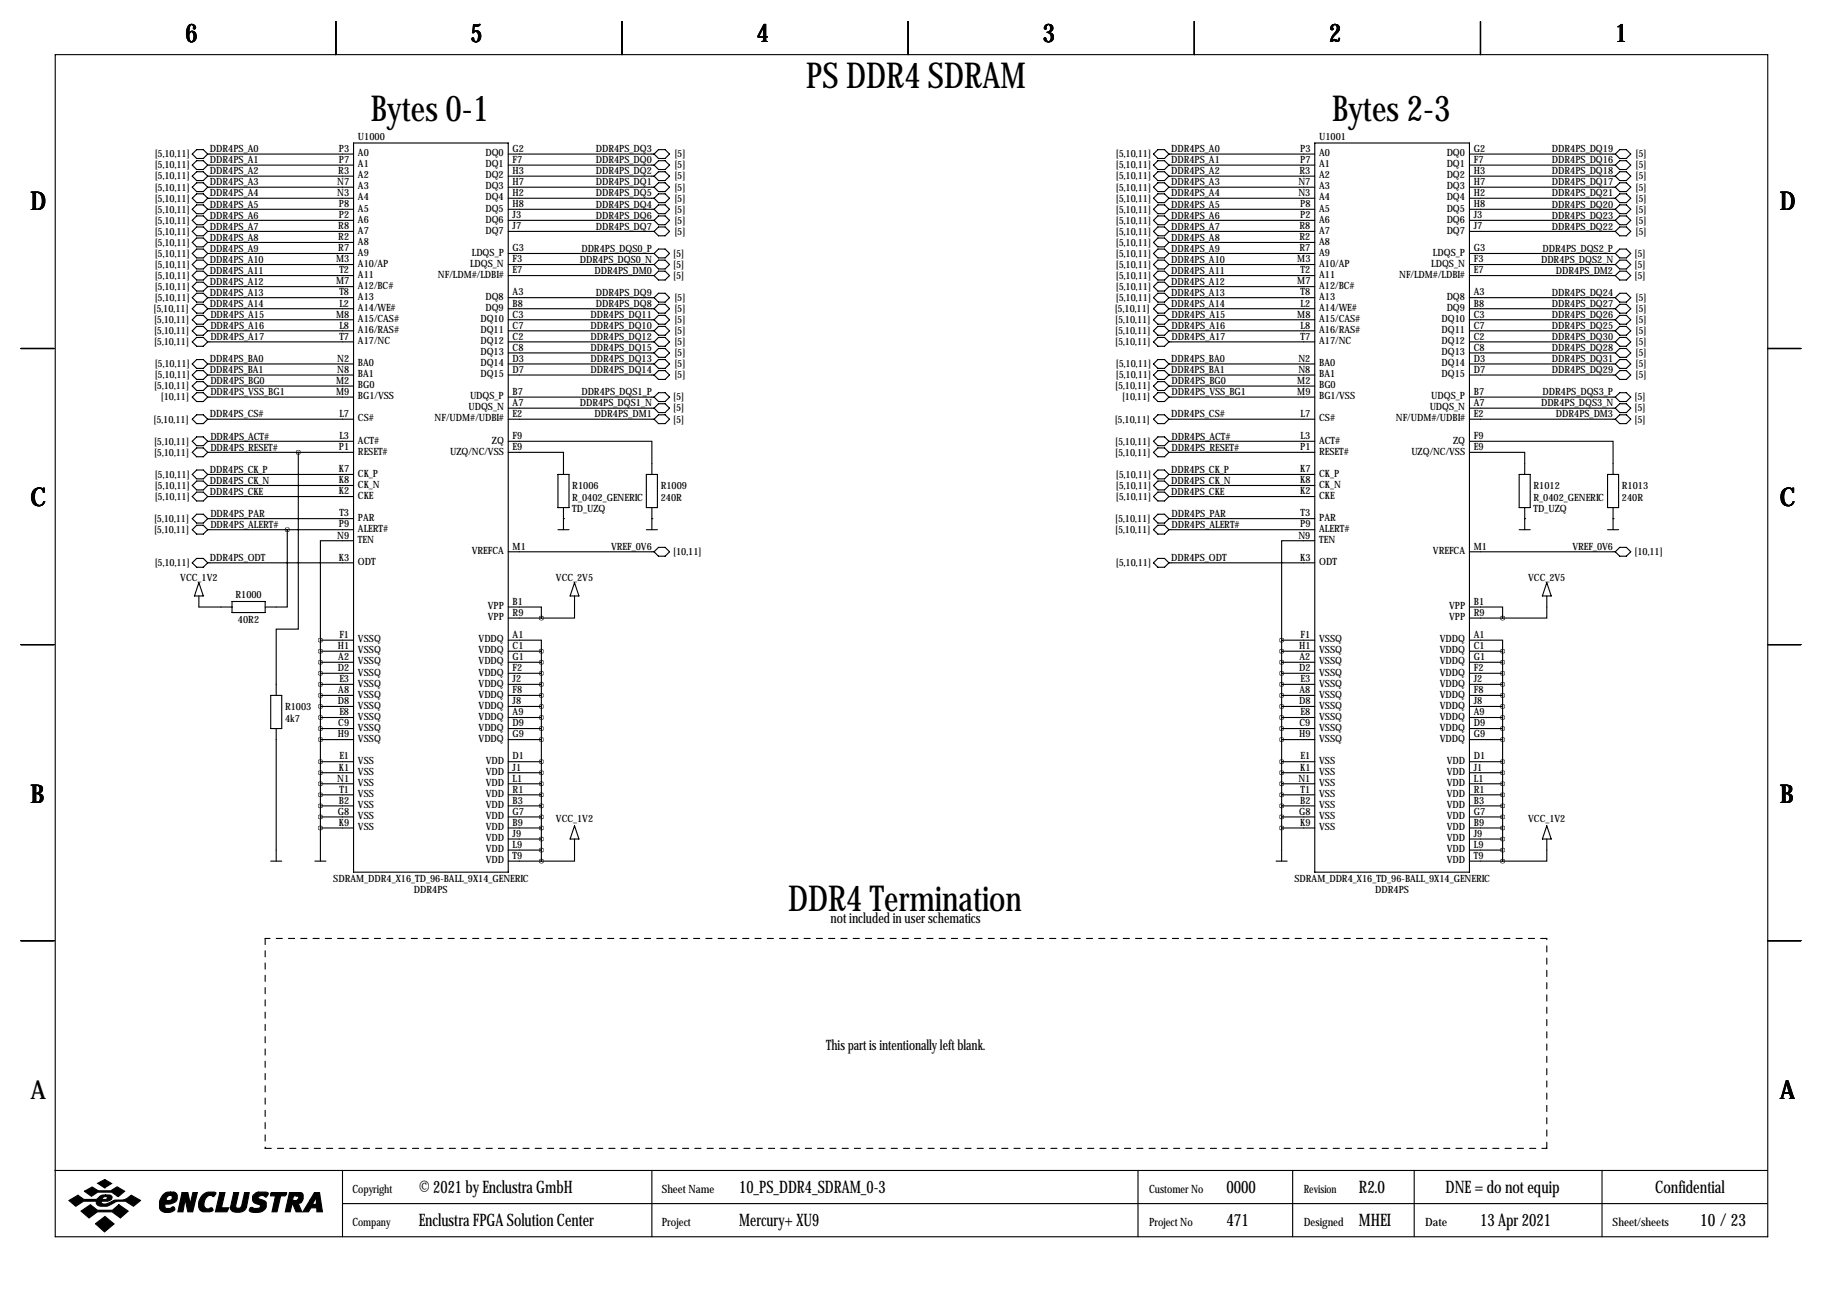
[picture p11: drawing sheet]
<svg xmlns="http://www.w3.org/2000/svg" width="419mm" height="297mm" viewBox="0 0 419 297" stroke-linecap="round" stroke-linejoin="round" font-family="sans-serif">
<defs><g id="words">
<g font-size="8.2">
<text x="185.4" y="20.2">PS DDR4 SDRAM</text>
<text x="85.2" y="27.8">Bytes 0-1</text>
<text x="306.2" y="27.8">Bytes 2-3</text>
<text x="181.2" y="209.4">DDR4 Termination</text>
</g>
<g font-size="5.9">
<text x="42.7" y="9.8">6</text>
<text x="108.2" y="9.8">5</text>
<text x="174" y="9.8">4</text>
<text x="239.8" y="9.8">3</text>
<text x="305.6" y="9.8">2</text>
<text x="371.3" y="9.8">1</text>
<text x="7" y="48.4">D</text>
<text x="409.2" y="48.4">D</text>
<text x="7" y="116.4">C</text>
<text x="409.2" y="116.4">C</text>
<text x="7" y="184.5">B</text>
<text x="409.2" y="184.5">B</text>
<text x="7" y="252.6">A</text>
<text x="409.2" y="252.6">A</text>
</g>
<g font-size="4">
<text x="96.3" y="274.2">© 2021 by Enclustra GmbH</text>
<text x="169.9" y="274.2">10_PS_DDR4_SDRAM_0-3</text>
<text x="281.9" y="274.2">0000</text>
<text x="312.4" y="274.2">R2.0</text>
<text x="332.3" y="274.2">DNE = do not equip</text>
<text x="380.5" y="274.2">Confidential</text>
<text x="96.3" y="281.8">Enclustra FPGA Solution Center</text>
<text x="169.9" y="281.8">Mercury+ XU9</text>
<text x="281.9" y="281.8">471</text>
<text x="312.4" y="281.8">MHEI</text>
<text x="340.3" y="281.8">13 Apr 2021</text>
<text x="390.9" y="281.8">10/23</text>
</g>
<g font-size="3.3">
<text x="191" y="212.2">not included in user schematics</text>
<text x="189.9" y="241.4">This part is intentionally left blank.</text>
</g>
<g font-size="2.6">
<text x="81" y="274.2">Copyright</text>
<text x="152.1" y="274.2">Sheet Name</text>
<text x="264.2" y="274.2">Customer No</text>
<text x="299.7" y="274.2">Revision</text>
<text x="81" y="281.8">Company</text>
<text x="152.1" y="281.8">Project</text>
<text x="264.2" y="281.8">Project No</text>
<text x="299.7" y="281.8">Designed</text>
<text x="327.7" y="281.8">Date</text>
<text x="370.7" y="281.8">Sheet/sheets</text>
</g>
<g font-size="2.3">
<text x="48.3" y="35">DDR4PS_A0</text>
<text x="77.9" y="34.9">P3</text>
<text x="82.3" y="35.9">A0</text>
<text x="82.3" y="32.1">U1000</text>
<text x="111.6" y="35.9">DQ0</text>
<text x="117.9" y="34.9">G2</text>
<text x="137" y="35">DDR4PS_DQ3</text>
<text x="269.2" y="35">DDR4PS_A0</text>
<text x="298.9" y="34.9">P3</text>
<text x="303.3" y="35.9">A0</text>
<text x="303.3" y="32.1">U1001</text>
<text x="332.6" y="35.9">DQ0</text>
<text x="338.8" y="34.9">G2</text>
<text x="356.8" y="35">DDR4PS_DQ19</text>
<text x="35.6" y="36.2">[5,10,11]</text>
<text x="35.6" y="38.7">[5,10,11]</text>
<text x="35.6" y="41.3">[5,10,11]</text>
<text x="48.3" y="37.6">DDR4PS_A1</text>
<text x="48.3" y="40.1">DDR4PS_A2</text>
<text x="77.8" y="40">R3</text>
<text x="77.9" y="37.5">P7</text>
<text x="82.3" y="38.5">A1</text>
<text x="82.3" y="41">A2</text>
<text x="111.6" y="38.5">DQ1</text>
<text x="111.6" y="41">DQ2</text>
<text x="117.9" y="37.5">F7</text>
<text x="117.9" y="40">H3</text>
<text x="137" y="40.1">DDR4PS_DQ2</text>
<text x="137" y="37.6">DDR4PS_DQ0</text>
<text x="155" y="41.3">[5]</text>
<text x="155" y="36.2">[5]</text>
<text x="155" y="38.7">[5]</text>
<text x="256.5" y="36.2">[5,10,11]</text>
<text x="256.5" y="38.7">[5,10,11]</text>
<text x="256.5" y="41.3">[5,10,11]</text>
<text x="269.2" y="37.6">DDR4PS_A1</text>
<text x="269.2" y="40.1">DDR4PS_A2</text>
<text x="298.8" y="40">R3</text>
<text x="298.9" y="37.5">P7</text>
<text x="303.3" y="38.5">A1</text>
<text x="303.3" y="41">A2</text>
<text x="332.6" y="38.5">DQ1</text>
<text x="332.6" y="41">DQ2</text>
<text x="338.8" y="37.5">F7</text>
<text x="338.8" y="40">H3</text>
<text x="356.8" y="37.6">DDR4PS_DQ16</text>
<text x="356.8" y="40.1">DDR4PS_DQ18</text>
<text x="376" y="38.7">[5]</text>
<text x="376" y="41.3">[5]</text>
<text x="376" y="36.2">[5]</text>
<text x="35.6" y="43.8">[5,10,11]</text>
<text x="35.6" y="46.3">[5,10,11]</text>
<text x="48.3" y="42.6">DDR4PS_A3</text>
<text x="48.3" y="45.2">DDR4PS_A4</text>
<text x="48.3" y="47.7">DDR4PS_A5</text>
<text x="77.5" y="42.5">N7</text>
<text x="77.5" y="45.1">N3</text>
<text x="77.9" y="47.6">P8</text>
<text x="82.3" y="43.6">A3</text>
<text x="82.3" y="46.1">A4</text>
<text x="111.6" y="43.6">DQ3</text>
<text x="111.6" y="46.1">DQ4</text>
<text x="117.9" y="42.5">H7</text>
<text x="117.9" y="45.1">H2</text>
<text x="117.9" y="47.6">H8</text>
<text x="137" y="45.2">DDR4PS_DQ5</text>
<text x="137" y="42.6">DDR4PS_DQ1</text>
<text x="137" y="47.7">DDR4PS_DQ4</text>
<text x="155" y="46.3">[5]</text>
<text x="155" y="43.8">[5]</text>
<text x="256.5" y="43.8">[5,10,11]</text>
<text x="256.5" y="46.3">[5,10,11]</text>
<text x="269.2" y="42.6">DDR4PS_A3</text>
<text x="269.2" y="45.2">DDR4PS_A4</text>
<text x="269.2" y="47.7">DDR4PS_A5</text>
<text x="298.5" y="42.5">N7</text>
<text x="298.5" y="45.1">N3</text>
<text x="298.9" y="47.6">P8</text>
<text x="303.3" y="43.6">A3</text>
<text x="303.3" y="46.1">A4</text>
<text x="332.6" y="43.6">DQ3</text>
<text x="332.6" y="46.1">DQ4</text>
<text x="338.8" y="42.5">H7</text>
<text x="338.8" y="45.1">H2</text>
<text x="338.8" y="47.6">H8</text>
<text x="356.8" y="47.7">DDR4PS_DQ20</text>
<text x="356.8" y="45.2">DDR4PS_DQ21</text>
<text x="356.8" y="42.6">DDR4PS_DQ17</text>
<text x="376" y="46.3">[5]</text>
<text x="376" y="43.8">[5]</text>
<text x="35.6" y="48.9">[5,10,11]</text>
<text x="35.6" y="51.4">[5,10,11]</text>
<text x="35.6" y="54">[5,10,11]</text>
<text x="48.3" y="50.3">DDR4PS_A6</text>
<text x="48.3" y="52.8">DDR4PS_A7</text>
<text x="77.8" y="52.7">R8</text>
<text x="77.9" y="50.2">P2</text>
<text x="82.3" y="48.6">A5</text>
<text x="82.3" y="51.2">A6</text>
<text x="82.3" y="53.7">A7</text>
<text x="111.6" y="48.6">DQ5</text>
<text x="111.6" y="51.2">DQ6</text>
<text x="111.6" y="53.7">DQ7</text>
<text x="117.9" y="50.2">J3</text>
<text x="117.9" y="52.7">J7</text>
<text x="137" y="52.8">DDR4PS_DQ7</text>
<text x="137" y="50.3">DDR4PS_DQ6</text>
<text x="155" y="54">[5]</text>
<text x="155" y="48.9">[5]</text>
<text x="155" y="51.4">[5]</text>
<text x="256.5" y="48.9">[5,10,11]</text>
<text x="256.5" y="51.4">[5,10,11]</text>
<text x="256.5" y="54">[5,10,11]</text>
<text x="269.2" y="50.3">DDR4PS_A6</text>
<text x="269.2" y="52.8">DDR4PS_A7</text>
<text x="298.8" y="52.7">R8</text>
<text x="298.9" y="50.2">P2</text>
<text x="303.3" y="48.6">A5</text>
<text x="303.3" y="51.2">A6</text>
<text x="303.3" y="53.7">A7</text>
<text x="332.6" y="48.6">DQ5</text>
<text x="332.6" y="51.2">DQ6</text>
<text x="332.6" y="53.7">DQ7</text>
<text x="338.8" y="50.2">J3</text>
<text x="338.8" y="52.7">J7</text>
<text x="356.8" y="50.3">DDR4PS_DQ23</text>
<text x="356.8" y="52.8">DDR4PS_DQ22</text>
<text x="376" y="48.9">[5]</text>
<text x="376" y="51.4">[5]</text>
<text x="376" y="54">[5]</text>
<text x="35.6" y="56.5">[5,10,11]</text>
<text x="35.6" y="59">[5,10,11]</text>
<text x="48.3" y="55.3">DDR4PS_A8</text>
<text x="48.3" y="57.9">DDR4PS_A9</text>
<text x="77.8" y="55.2">R2</text>
<text x="77.8" y="57.8">R7</text>
<text x="82.3" y="56.3">A8</text>
<text x="82.3" y="58.8">A9</text>
<text x="108.5" y="58.8">LDQS_P</text>
<text x="117.9" y="57.8">G3</text>
<text x="133.7" y="57.9">DDR4PS_DQS0_P</text>
<text x="154.8" y="59">[5]</text>
<text x="256.5" y="56.5">[5,10,11]</text>
<text x="256.5" y="59">[5,10,11]</text>
<text x="269.2" y="55.3">DDR4PS_A8</text>
<text x="269.2" y="57.9">DDR4PS_A9</text>
<text x="298.8" y="55.2">R2</text>
<text x="298.8" y="57.8">R7</text>
<text x="303.3" y="56.3">A8</text>
<text x="303.3" y="58.8">A9</text>
<text x="329.4" y="58.8">LDQS_P</text>
<text x="338.8" y="57.8">G3</text>
<text x="354.6" y="57.9">DDR4PS_DQS2_P</text>
<text x="375.8" y="59">[5]</text>
<text x="35.6" y="61.6">[5,10,11]</text>
<text x="35.6" y="64.1">[5,10,11]</text>
<text x="48.3" y="60.4">DDR4PS_A10</text>
<text x="48.3" y="63">DDR4PS_A11</text>
<text x="48.3" y="65.5">DDR4PS_A12</text>
<text x="77.3" y="60.3">M3</text>
<text x="77.3" y="65.4">M7</text>
<text x="78" y="62.9">T2</text>
<text x="82.3" y="61.3">A10/AP</text>
<text x="82.3" y="63.9">A11</text>
<text x="100.7" y="63.9">NF/LDM#/LDBI#</text>
<text x="108.1" y="61.3">LDQS_N</text>
<text x="117.9" y="60.3">F3</text>
<text x="117.9" y="62.9">E7</text>
<text x="133.3" y="60.4">DDR4PS_DQS0_N</text>
<text x="136.7" y="63">DDR4PS_DM0</text>
<text x="154.8" y="61.6">[5]</text>
<text x="154.8" y="64.1">[5]</text>
<text x="256.5" y="61.6">[5,10,11]</text>
<text x="256.5" y="64.1">[5,10,11]</text>
<text x="269.2" y="60.4">DDR4PS_A10</text>
<text x="269.2" y="63">DDR4PS_A11</text>
<text x="269.2" y="65.5">DDR4PS_A12</text>
<text x="298.2" y="60.3">M3</text>
<text x="298.2" y="65.4">M7</text>
<text x="299" y="62.9">T2</text>
<text x="303.3" y="61.3">A10/AP</text>
<text x="303.3" y="63.9">A11</text>
<text x="321.7" y="63.9">NF/LDM#/LDBI#</text>
<text x="329" y="61.3">LDQS_N</text>
<text x="338.8" y="60.3">F3</text>
<text x="338.8" y="62.9">E7</text>
<text x="354.3" y="60.4">DDR4PS_DQS2_N</text>
<text x="357.7" y="63">DDR4PS_DM2</text>
<text x="375.8" y="61.6">[5]</text>
<text x="375.8" y="64.1">[5]</text>
<text x="35.3" y="71.7">[5,10,11]</text>
<text x="35.6" y="66.7">[5,10,11]</text>
<text x="35.6" y="69.2">[5,10,11]</text>
<text x="48.3" y="68">DDR4PS_A13</text>
<text x="48.3" y="70.6">DDR4PS_A14</text>
<text x="78" y="67.9">T8</text>
<text x="78" y="70.5">L2</text>
<text x="82.3" y="66.4">A12/BC#</text>
<text x="82.3" y="69">A13</text>
<text x="82.3" y="71.5">A14/WE#</text>
<text x="111.6" y="69">DQ8</text>
<text x="111.6" y="71.5">DQ9</text>
<text x="117.9" y="67.9">A3</text>
<text x="117.9" y="70.5">B8</text>
<text x="137" y="68">DDR4PS_DQ9</text>
<text x="137" y="70.6">DDR4PS_DQ8</text>
<text x="155" y="69.2">[5]</text>
<text x="155" y="71.7">[5]</text>
<text x="256.3" y="71.7">[5,10,11]</text>
<text x="256.5" y="66.7">[5,10,11]</text>
<text x="256.5" y="69.2">[5,10,11]</text>
<text x="269.2" y="68">DDR4PS_A13</text>
<text x="269.2" y="70.6">DDR4PS_A14</text>
<text x="299" y="67.9">T8</text>
<text x="299" y="70.5">L2</text>
<text x="303.3" y="66.4">A12/BC#</text>
<text x="303.3" y="69">A13</text>
<text x="303.3" y="71.5">A14/WE#</text>
<text x="332.6" y="69">DQ8</text>
<text x="332.6" y="71.5">DQ9</text>
<text x="338.8" y="67.9">A3</text>
<text x="338.8" y="70.5">B8</text>
<text x="356.8" y="68">DDR4PS_DQ24</text>
<text x="356.8" y="70.6">DDR4PS_DQ27</text>
<text x="376" y="69.2">[5]</text>
<text x="376" y="71.7">[5]</text>
<text x="35.4" y="74.3">[5,10,11]</text>
<text x="35.4" y="76.8">[5,10,11]</text>
<text x="48.4" y="73.1">DDR4PS_A15</text>
<text x="48.4" y="75.7">DDR4PS_A16</text>
<text x="77.3" y="73">M8</text>
<text x="78" y="75.6">L8</text>
<text x="82.3" y="74">A15/CAS#</text>
<text x="82.3" y="76.6">A16/RAS#</text>
<text x="110.4" y="74">DQ10</text>
<text x="110.4" y="76.6">DQ11</text>
<text x="117.9" y="73">C3</text>
<text x="117.9" y="75.6">C7</text>
<text x="135.8" y="75.7">DDR4PS_DQ10</text>
<text x="135.8" y="73.1">DDR4PS_DQ11</text>
<text x="155" y="76.8">[5]</text>
<text x="155" y="74.3">[5]</text>
<text x="256.4" y="74.3">[5,10,11]</text>
<text x="256.4" y="76.8">[5,10,11]</text>
<text x="269.3" y="73.1">DDR4PS_A15</text>
<text x="269.3" y="75.7">DDR4PS_A16</text>
<text x="298.2" y="73">M8</text>
<text x="299" y="75.6">L8</text>
<text x="303.3" y="74">A15/CAS#</text>
<text x="303.3" y="76.6">A16/RAS#</text>
<text x="331.4" y="74">DQ10</text>
<text x="331.4" y="76.6">DQ11</text>
<text x="338.8" y="73">C3</text>
<text x="338.8" y="75.6">C7</text>
<text x="356.8" y="75.7">DDR4PS_DQ25</text>
<text x="356.8" y="73.1">DDR4PS_DQ26</text>
<text x="376" y="76.8">[5]</text>
<text x="376" y="74.3">[5]</text>
<text x="35.4" y="79.4">[5,10,11]</text>
<text x="48.3" y="83.3">DDR4PS_BA0</text>
<text x="48.4" y="78.2">DDR4PS_A17</text>
<text x="77.5" y="83.2">N2</text>
<text x="78" y="78.1">T7</text>
<text x="82.3" y="79.1">A17/NC</text>
<text x="110.4" y="79.1">DQ12</text>
<text x="110.4" y="81.7">DQ13</text>
<text x="117.9" y="78.1">C2</text>
<text x="117.9" y="80.6">C8</text>
<text x="117.9" y="83.2">D3</text>
<text x="135.8" y="83.3">DDR4PS_DQ13</text>
<text x="135.8" y="80.7">DDR4PS_DQ15</text>
<text x="135.8" y="78.2">DDR4PS_DQ12</text>
<text x="155" y="81.9">[5]</text>
<text x="155" y="79.4">[5]</text>
<text x="256.4" y="79.4">[5,10,11]</text>
<text x="269.2" y="83.3">DDR4PS_BA0</text>
<text x="269.3" y="78.2">DDR4PS_A17</text>
<text x="298.5" y="83.2">N2</text>
<text x="299" y="78.1">T7</text>
<text x="303.3" y="79.1">A17/NC</text>
<text x="331.4" y="79.1">DQ12</text>
<text x="331.4" y="81.7">DQ13</text>
<text x="338.8" y="78.1">C2</text>
<text x="338.8" y="80.6">C8</text>
<text x="338.8" y="83.2">D3</text>
<text x="356.8" y="80.7">DDR4PS_DQ28</text>
<text x="356.8" y="78.2">DDR4PS_DQ30</text>
<text x="356.8" y="83.3">DDR4PS_DQ31</text>
<text x="376" y="81.9">[5]</text>
<text x="376" y="79.4">[5]</text>
<text x="35.4" y="89.5">[5,10,11]</text>
<text x="35.6" y="84.4">[5,10,11]</text>
<text x="35.6" y="87">[5,10,11]</text>
<text x="48.3" y="85.8">DDR4PS_BA1</text>
<text x="48.4" y="88.4">DDR4PS_BG0</text>
<text x="77.3" y="88.3">M2</text>
<text x="77.5" y="85.7">N8</text>
<text x="82.3" y="84.2">BA0</text>
<text x="82.3" y="86.7">BA1</text>
<text x="82.3" y="89.3">BG0</text>
<text x="110.4" y="84.2">DQ14</text>
<text x="110.4" y="86.7">DQ15</text>
<text x="117.9" y="85.7">D7</text>
<text x="135.8" y="85.8">DDR4PS_DQ14</text>
<text x="155" y="84.4">[5]</text>
<text x="155" y="87">[5]</text>
<text x="256.4" y="89.5">[5,10,11]</text>
<text x="256.5" y="84.4">[5,10,11]</text>
<text x="256.5" y="87">[5,10,11]</text>
<text x="269.2" y="85.8">DDR4PS_BA1</text>
<text x="269.3" y="88.4">DDR4PS_BG0</text>
<text x="298.2" y="88.3">M2</text>
<text x="298.5" y="85.7">N8</text>
<text x="303.3" y="84.2">BA0</text>
<text x="303.3" y="86.7">BA1</text>
<text x="303.3" y="89.3">BG0</text>
<text x="331.4" y="84.2">DQ14</text>
<text x="331.4" y="86.7">DQ15</text>
<text x="338.8" y="85.7">D7</text>
<text x="356.8" y="85.8">DDR4PS_DQ29</text>
<text x="376" y="87">[5]</text>
<text x="376" y="84.4">[5]</text>
<text x="37" y="92.1">[10,11]</text>
<text x="48.3" y="96">DDR4PS_CS#</text>
<text x="48.4" y="90.9">DDR4PS_VSS_BG1</text>
<text x="77.3" y="90.8">M9</text>
<text x="78" y="95.9">L7</text>
<text x="82.3" y="91.8">BG1/VSS</text>
<text x="107.7" y="94.4">UDQS_N</text>
<text x="108.1" y="91.8">UDQS_P</text>
<text x="117.9" y="90.8">B7</text>
<text x="117.9" y="93.3">A7</text>
<text x="117.9" y="95.9">E2</text>
<text x="133.3" y="93.4">DDR4PS_DQS1_N</text>
<text x="133.7" y="90.9">DDR4PS_DQS1_P</text>
<text x="136.7" y="96">DDR4PS_DM1</text>
<text x="154.8" y="92.1">[5]</text>
<text x="154.8" y="94.6">[5]</text>
<text x="258" y="92.1">[10,11]</text>
<text x="269.2" y="96">DDR4PS_CS#</text>
<text x="269.3" y="90.9">DDR4PS_VSS_BG1</text>
<text x="298.2" y="90.8">M9</text>
<text x="299" y="95.9">L7</text>
<text x="303.3" y="91.8">BG1/VSS</text>
<text x="328.7" y="94.4">UDQS_N</text>
<text x="329" y="91.8">UDQS_P</text>
<text x="338.8" y="90.8">B7</text>
<text x="338.8" y="93.3">A7</text>
<text x="338.8" y="95.9">E2</text>
<text x="354.3" y="93.4">DDR4PS_DQS3_N</text>
<text x="354.6" y="90.9">DDR4PS_DQS3_P</text>
<text x="357.7" y="96">DDR4PS_DM3</text>
<text x="375.8" y="92.1">[5]</text>
<text x="375.8" y="94.6">[5]</text>
<text x="35.3" y="97.1">[5,10,11]</text>
<text x="48.4" y="101.1">DDR4PS_ACT#</text>
<text x="78" y="101">L3</text>
<text x="82.3" y="96.9">CS#</text>
<text x="82.3" y="102">ACT#</text>
<text x="99.9" y="96.9">NF/UDM#/UDBI#</text>
<text x="113.1" y="102">ZQ</text>
<text x="117.9" y="101">F9</text>
<text x="154.8" y="97.1">[5]</text>
<text x="256.3" y="97.1">[5,10,11]</text>
<text x="269.3" y="101.1">DDR4PS_ACT#</text>
<text x="299" y="101">L3</text>
<text x="303.3" y="96.9">CS#</text>
<text x="303.3" y="102">ACT#</text>
<text x="320.9" y="96.9">NF/UDM#/UDBI#</text>
<text x="334.1" y="102">ZQ</text>
<text x="338.8" y="101">F9</text>
<text x="375.8" y="97.1">[5]</text>
<text x="35.4" y="102.2">[5,10,11]</text>
<text x="35.4" y="104.8">[5,10,11]</text>
<text x="48.4" y="103.6">DDR4PS_RESET#</text>
<text x="77.9" y="103.5">P1</text>
<text x="82.3" y="104.5">RESET#</text>
<text x="103.5" y="104.5">UZQ/NC/VSS</text>
<text x="117.9" y="103.5">E9</text>
<text x="256.4" y="102.2">[5,10,11]</text>
<text x="256.4" y="104.8">[5,10,11]</text>
<text x="269.3" y="103.6">DDR4PS_RESET#</text>
<text x="298.9" y="103.5">P1</text>
<text x="303.3" y="104.5">RESET#</text>
<text x="324.5" y="104.5">UZQ/NC/VSS</text>
<text x="338.8" y="103.5">E9</text>
<text x="35.6" y="109.8">[5,10,11]</text>
<text x="35.6" y="112.4">[5,10,11]</text>
<text x="48.3" y="108.7">DDR4PS_CK_P</text>
<text x="48.3" y="111.2">DDR4PS_CK_N</text>
<text x="48.3" y="113.8">DDR4PS_CKE</text>
<text x="77.9" y="108.6">K7</text>
<text x="77.9" y="111.1">K8</text>
<text x="77.9" y="113.7">K2</text>
<text x="82.3" y="109.6">CK_P</text>
<text x="82.3" y="112.1">CK_N</text>
<text x="131.6" y="112.4">R1006</text>
<text x="151.9" y="112.4">R1009</text>
<text x="256.5" y="109.8">[5,10,11]</text>
<text x="256.5" y="112.4">[5,10,11]</text>
<text x="269.2" y="108.7">DDR4PS_CK_P</text>
<text x="269.2" y="111.2">DDR4PS_CK_N</text>
<text x="269.2" y="113.8">DDR4PS_CKE</text>
<text x="298.9" y="108.6">K7</text>
<text x="298.9" y="111.1">K8</text>
<text x="298.9" y="113.7">K2</text>
<text x="303.3" y="109.6">CK_P</text>
<text x="303.3" y="112.1">CK_N</text>
<text x="352.6" y="112.4">R1012</text>
<text x="372.9" y="112.4">R1013</text>
<text x="35.6" y="114.9">[5,10,11]</text>
<text x="48.4" y="118.8">DDR4PS_PAR</text>
<text x="78" y="118.7">T3</text>
<text x="82.3" y="114.7">CKE</text>
<text x="82.3" y="119.8">PAR</text>
<text x="131.6" y="115.2">R_0402_GENERIC</text>
<text x="131.6" y="117.7">TD_UZQ</text>
<text x="151.9" y="115.2">240R</text>
<text x="256.5" y="114.9">[5,10,11]</text>
<text x="269.3" y="118.8">DDR4PS_PAR</text>
<text x="299" y="118.7">T3</text>
<text x="303.3" y="114.7">CKE</text>
<text x="303.3" y="119.8">PAR</text>
<text x="352.6" y="115.2">R_0402_GENERIC</text>
<text x="352.6" y="117.7">TD_UZQ</text>
<text x="372.9" y="115.2">240R</text>
<text x="35.4" y="120">[5,10,11]</text>
<text x="35.4" y="122.5">[5,10,11]</text>
<text x="48.4" y="121.4">DDR4PS_ALERT#</text>
<text x="77.5" y="123.8">N9</text>
<text x="77.9" y="121.3">P9</text>
<text x="82.3" y="122.3">ALERT#</text>
<text x="82.3" y="124.8">TEN</text>
<text x="256.4" y="120">[5,10,11]</text>
<text x="256.4" y="122.5">[5,10,11]</text>
<text x="269.3" y="121.4">DDR4PS_ALERT#</text>
<text x="298.5" y="123.8">N9</text>
<text x="298.9" y="121.3">P9</text>
<text x="303.3" y="122.3">ALERT#</text>
<text x="303.3" y="124.8">TEN</text>
<text x="35.6" y="130.2">[5,10,11]</text>
<text x="48.3" y="129">DDR4PS_ODT</text>
<text x="77.9" y="128.9">K3</text>
<text x="82.3" y="129.9">ODT</text>
<text x="108.5" y="127.4">VREFCA</text>
<text x="117.9" y="126.4">M1</text>
<text x="140.5" y="126.5">VREF_0V6</text>
<text x="154.8" y="127.6">[10,11]</text>
<text x="256.5" y="130.2">[5,10,11]</text>
<text x="269.2" y="129">DDR4PS_ODT</text>
<text x="298.9" y="128.9">K3</text>
<text x="303.3" y="129.9">ODT</text>
<text x="329.4" y="127.4">VREFCA</text>
<text x="338.8" y="126.4">M1</text>
<text x="361.5" y="126.5">VREF_0V6</text>
<text x="375.8" y="127.6">[10,11]</text>
<text x="41.5" y="133.5">VCC_1V2</text>
<text x="54.1" y="137.5">R1000</text>
<text x="127.8" y="133.5">VCC_2V5</text>
<text x="351.3" y="133.5">VCC_2V5</text>
<text x="54.7" y="143.1">40R2</text>
<text x="112.2" y="140.1">VPP</text>
<text x="112.2" y="142.6">VPP</text>
<text x="117.9" y="139.1">B1</text>
<text x="117.9" y="141.6">R9</text>
<text x="333.1" y="140.1">VPP</text>
<text x="333.1" y="142.6">VPP</text>
<text x="338.8" y="139.1">B1</text>
<text x="338.8" y="141.6">R9</text>
<text x="77.7" y="149.2">H1</text>
<text x="78" y="146.7">F1</text>
<text x="82.3" y="147.7">VSSQ</text>
<text x="110" y="147.7">VDDQ</text>
<text x="117.9" y="146.7">A1</text>
<text x="117.9" y="149.2">C1</text>
<text x="298.7" y="149.2">H1</text>
<text x="299" y="146.7">F1</text>
<text x="303.3" y="147.7">VSSQ</text>
<text x="331" y="147.7">VDDQ</text>
<text x="338.8" y="146.7">A1</text>
<text x="338.8" y="149.2">C1</text>
<text x="77.7" y="154.3">D2</text>
<text x="77.8" y="151.8">A2</text>
<text x="82.3" y="150.2">VSSQ</text>
<text x="82.3" y="152.8">VSSQ</text>
<text x="82.3" y="155.3">VSSQ</text>
<text x="110" y="150.2">VDDQ</text>
<text x="110" y="152.8">VDDQ</text>
<text x="110" y="155.3">VDDQ</text>
<text x="117.9" y="151.8">G1</text>
<text x="117.9" y="154.3">F2</text>
<text x="298.7" y="154.3">D2</text>
<text x="298.8" y="151.8">A2</text>
<text x="303.3" y="150.2">VSSQ</text>
<text x="303.3" y="152.8">VSSQ</text>
<text x="303.3" y="155.3">VSSQ</text>
<text x="331" y="150.2">VDDQ</text>
<text x="331" y="152.8">VDDQ</text>
<text x="331" y="155.3">VDDQ</text>
<text x="338.8" y="151.8">G1</text>
<text x="338.8" y="154.3">F2</text>
<text x="77.7" y="161.9">D8</text>
<text x="77.8" y="159.4">A8</text>
<text x="78" y="156.8">E3</text>
<text x="82.3" y="157.9">VSSQ</text>
<text x="82.3" y="160.4">VSSQ</text>
<text x="110" y="157.9">VDDQ</text>
<text x="110" y="160.4">VDDQ</text>
<text x="117.9" y="156.8">J2</text>
<text x="117.9" y="159.4">F8</text>
<text x="117.9" y="161.9">J8</text>
<text x="298.7" y="161.9">D8</text>
<text x="298.8" y="159.4">A8</text>
<text x="299" y="156.8">E3</text>
<text x="303.3" y="157.9">VSSQ</text>
<text x="303.3" y="160.4">VSSQ</text>
<text x="331" y="157.9">VDDQ</text>
<text x="331" y="160.4">VDDQ</text>
<text x="338.8" y="156.8">J2</text>
<text x="338.8" y="159.4">F8</text>
<text x="338.8" y="161.9">J8</text>
<text x="65.5" y="163.2">R1003</text>
<text x="65.5" y="166">4k7</text>
<text x="77.8" y="167">C9</text>
<text x="78" y="164.5">E8</text>
<text x="82.3" y="162.9">VSSQ</text>
<text x="82.3" y="165.5">VSSQ</text>
<text x="110" y="162.9">VDDQ</text>
<text x="110" y="165.5">VDDQ</text>
<text x="117.9" y="164.5">A9</text>
<text x="117.9" y="167">D9</text>
<text x="298.8" y="167">C9</text>
<text x="299" y="164.5">E8</text>
<text x="303.3" y="162.9">VSSQ</text>
<text x="303.3" y="165.5">VSSQ</text>
<text x="331" y="162.9">VDDQ</text>
<text x="331" y="165.5">VDDQ</text>
<text x="338.8" y="164.5">A9</text>
<text x="338.8" y="167">D9</text>
<text x="77.7" y="169.5">H9</text>
<text x="82.3" y="168">VSSQ</text>
<text x="82.3" y="170.6">VSSQ</text>
<text x="110" y="168">VDDQ</text>
<text x="110" y="170.6">VDDQ</text>
<text x="117.9" y="169.5">G9</text>
<text x="298.7" y="169.5">H9</text>
<text x="303.3" y="168">VSSQ</text>
<text x="303.3" y="170.6">VSSQ</text>
<text x="331" y="168">VDDQ</text>
<text x="331" y="170.6">VDDQ</text>
<text x="338.8" y="169.5">G9</text>
<text x="77.5" y="179.7">N1</text>
<text x="77.9" y="177.2">K1</text>
<text x="78" y="174.6">E1</text>
<text x="82.3" y="175.6">VSS</text>
<text x="82.3" y="178.2">VSS</text>
<text x="111.7" y="175.6">VDD</text>
<text x="111.7" y="178.2">VDD</text>
<text x="117.9" y="174.6">D1</text>
<text x="117.9" y="177.2">J1</text>
<text x="117.9" y="179.7">L1</text>
<text x="298.5" y="179.7">N1</text>
<text x="298.9" y="177.2">K1</text>
<text x="299" y="174.6">E1</text>
<text x="303.3" y="175.6">VSS</text>
<text x="303.3" y="178.2">VSS</text>
<text x="332.6" y="175.6">VDD</text>
<text x="332.6" y="178.2">VDD</text>
<text x="338.8" y="174.6">D1</text>
<text x="338.8" y="177.2">J1</text>
<text x="338.8" y="179.7">L1</text>
<text x="77.9" y="184.8">B2</text>
<text x="78" y="182.2">T1</text>
<text x="82.3" y="180.7">VSS</text>
<text x="82.3" y="183.3">VSS</text>
<text x="82.3" y="185.8">VSS</text>
<text x="111.7" y="180.7">VDD</text>
<text x="111.7" y="183.3">VDD</text>
<text x="111.7" y="185.8">VDD</text>
<text x="117.9" y="182.2">R1</text>
<text x="117.9" y="184.8">B3</text>
<text x="298.9" y="184.8">B2</text>
<text x="299" y="182.2">T1</text>
<text x="303.3" y="180.7">VSS</text>
<text x="303.3" y="183.3">VSS</text>
<text x="303.3" y="185.8">VSS</text>
<text x="332.6" y="180.7">VDD</text>
<text x="332.6" y="183.3">VDD</text>
<text x="332.6" y="185.8">VDD</text>
<text x="338.8" y="182.2">R1</text>
<text x="338.8" y="184.8">B3</text>
<text x="77.7" y="187.3">G8</text>
<text x="77.9" y="189.9">K9</text>
<text x="82.3" y="188.3">VSS</text>
<text x="82.3" y="190.9">VSS</text>
<text x="111.7" y="188.3">VDD</text>
<text x="111.7" y="190.9">VDD</text>
<text x="117.9" y="187.3">G7</text>
<text x="117.9" y="189.9">B9</text>
<text x="127.8" y="189.1">VCC_1V2</text>
<text x="298.7" y="187.3">G8</text>
<text x="298.9" y="189.9">K9</text>
<text x="303.3" y="188.3">VSS</text>
<text x="303.3" y="190.9">VSS</text>
<text x="332.6" y="188.3">VDD</text>
<text x="332.6" y="190.9">VDD</text>
<text x="338.8" y="187.3">G7</text>
<text x="338.8" y="189.9">B9</text>
<text x="351.3" y="189.1">VCC_1V2</text>
<text x="111.7" y="193.4">VDD</text>
<text x="111.7" y="196">VDD</text>
<text x="117.9" y="192.4">J9</text>
<text x="117.9" y="194.9">L9</text>
<text x="117.9" y="197.5">T9</text>
<text x="332.6" y="193.4">VDD</text>
<text x="332.6" y="196">VDD</text>
<text x="338.8" y="192.4">J9</text>
<text x="338.8" y="194.9">L9</text>
<text x="338.8" y="197.5">T9</text>
<text x="76.6" y="202.8">SDRAM_DDR4_X16_TD_96-BALL_9X14_GENERIC</text>
<text x="111.7" y="198.5">VDD</text>
<text x="297.6" y="202.8">SDRAM_DDR4_X16_TD_96-BALL_9X14_GENERIC</text>
<text x="332.6" y="198.5">VDD</text>
<text x="95.2" y="205.4">DDR4PS</text>
<text x="316.2" y="205.4">DDR4PS</text>
</g>
</g></defs>
<g fill="none" stroke="#000" stroke-width=".25">
<path d="M12.7 12.6h393.7v271.7h-393.7zM77.2 4.9v7.7M143 4.9v7.7M208.8 4.9v7.7M274.6 4.9v7.7M340.4 4.9v7.7M44.2 35.4l1-1h1.5l1.1 1-1.1 1h-1.5zM44.2 38l1-1.1h1.5l1.1 1.1-1.1 1h-1.5zM47.8 35.4h33.5M47.8 38h33.5M81.3 32.9h35.5v167.6h-35.5zM116.8 35.4h33.6"/>
<path d="M116.8 38h33.6M150.4 35.4l1-1h1.5l1 1-1 1h-1.5zM150.4 38l1-1.1h1.5l1 1.1-1 1h-1.5zM265.2 35.4l1-1h1.5l1 1-1 1h-1.5zM265.2 38l1-1.1h1.5l1 1.1-1 1h-1.5zM268.7 35.4h33.6M268.7 38h33.6M302.3 32.9h35.5v167.6h-35.5zM337.8 35.4h33.5M337.8 38h33.5M371.3 35.4l1.1-1h1.5l1 1-1 1h-1.5zM371.3 38l1.1-1.1h1.5l1 1.1-1 1h-1.5z"/>
<path d="M44.2 40.5l1-1h1.5l1.1 1-1.1 1h-1.5zM44.2 43l1-1h1.5l1.1 1-1.1 1.1h-1.5zM44.2 45.6l1-1h1.5l1.1 1-1.1 1h-1.5zM44.2 48.1l1-1h1.5l1.1 1-1.1 1h-1.5zM44.2 50.7l1-1.1h1.5l1.1 1.1-1.1 1h-1.5zM44.2 53.2l1-1h1.5l1.1 1-1.1 1h-1.5zM44.2 55.7l1-1h1.5l1.1 1-1.1 1.1h-1.5zM44.2 58.3l1-1h1.5l1.1 1-1.1 1h-1.5zM47.8 40.5h33.5M47.8 43h33.5M47.8 45.6h33.5M47.8 48.1h33.5"/>
<path d="M47.8 50.7h33.5M47.8 53.2h33.5M47.8 55.7h33.5M47.8 58.3h33.5M116.8 40.5h33.6M116.8 43h33.6M116.8 45.6h33.6M116.8 48.1h33.6M116.8 50.7h33.6M116.8 53.2h33.6M116.8 58.3h33.6M150.4 40.5l1-1h1.5l1 1-1 1h-1.5z"/>
<path d="M150.4 43l1-1h1.5l1 1-1 1.1h-1.5zM150.4 45.6l1-1h1.5l1 1-1 1h-1.5zM150.4 48.1l1-1h1.5l1 1-1 1h-1.5zM150.4 50.7l1-1.1h1.5l1 1.1-1 1h-1.5zM150.4 53.2l1-1h1.5l1 1-1 1h-1.5zM150.4 58.3l1-1h1.5l1 1-1 1h-1.5zM265.2 40.5l1-1h1.5l1 1-1 1h-1.5zM265.2 43l1-1h1.5l1 1-1 1.1h-1.5zM265.2 45.6l1-1h1.5l1 1-1 1h-1.5zM265.2 48.1l1-1h1.5l1 1-1 1h-1.5zM265.2 50.7l1-1.1h1.5l1 1.1-1 1h-1.5zM265.2 53.2l1-1h1.5l1 1-1 1h-1.5z"/>
<path d="M265.2 55.7l1-1h1.5l1 1-1 1.1h-1.5zM265.2 58.3l1-1h1.5l1 1-1 1h-1.5zM268.7 40.5h33.6M268.7 43h33.6M268.7 45.6h33.6M268.7 48.1h33.6M268.7 50.7h33.6M268.7 53.2h33.6M268.7 55.7h33.6M268.7 58.3h33.6M337.8 40.5h33.5M337.8 43h33.5"/>
<path d="M337.8 45.6h33.5M337.8 48.1h33.5M337.8 50.7h33.5M337.8 53.2h33.5M337.8 58.3h33.5M371.3 40.5l1.1-1h1.5l1 1-1 1h-1.5zM371.3 43l1.1-1h1.5l1 1-1 1.1h-1.5zM371.3 45.6l1.1-1h1.5l1 1-1 1h-1.5zM371.3 48.1l1.1-1h1.5l1 1-1 1h-1.5zM371.3 50.7l1.1-1.1h1.5l1 1.1-1 1h-1.5zM371.3 53.2l1.1-1h1.5l1 1-1 1h-1.5zM371.3 58.3l1.1-1h1.5l1 1-1 1h-1.5z"/>
<path d="M44.2 60.8l1-1h1.5l1.1 1-1.1 1h-1.5zM44.2 63.4l1-1.1h1.5l1.1 1.1-1.1 1h-1.5zM44.2 65.9l1-1h1.5l1.1 1-1.1 1h-1.5zM44.2 71l1-1h1.5l1.1 1-1.1 1h-1.5zM44.2 73.5l1-1h1.5l1.1 1-1.1 1h-1.5zM44.2 76.1l1-1.1h1.5l1.1 1.1-1.1 1h-1.5zM44.2 78.6l1-1h1.5l1.1 1-1.1 1h-1.5zM45.2 67.4h1.5l1.1 1-1.1 1.1h-1.5l-1-1.1zM47.8 60.8h33.5M47.8 63.4h33.5M47.8 65.9h33.5M47.8 68.4h33.5"/>
<path d="M47.8 71h33.5M47.8 73.5h33.5M47.8 76.1h33.5M47.8 78.6h33.5M116.8 60.8h33.6M116.8 63.4h33.6M116.8 68.4h33.6M116.8 71h33.6M116.8 73.5h33.6M116.8 76.1h33.6M116.8 78.6h33.6M150.4 60.8l1-1h1.5l1 1-1 1h-1.5z"/>
<path d="M150.4 63.4l1-1.1h1.5l1 1.1-1 1h-1.5zM150.4 71l1-1h1.5l1 1-1 1h-1.5zM150.4 73.5l1-1h1.5l1 1-1 1h-1.5zM151.4 67.4h1.5l1 1-1 1.1h-1.5l-1-1.1zM151.4 75h1.5l1 1.1-1 1h-1.5l-1-1zM151.4 77.6h1.5l1 1-1 1h-1.5l-1-1zM265.2 60.8l1-1h1.5l1 1-1 1h-1.5zM265.2 63.4l1-1.1h1.5l1 1.1-1 1h-1.5zM265.2 65.9l1-1h1.5l1 1-1 1h-1.5zM265.2 68.4l1-1h1.5l1 1-1 1.1h-1.5zM265.2 71l1-1h1.5l1 1-1 1h-1.5zM265.2 73.5l1-1h1.5l1 1-1 1h-1.5z"/>
<path d="M265.2 76.1l1-1.1h1.5l1 1.1-1 1h-1.5zM265.2 78.6l1-1h1.5l1 1-1 1h-1.5zM268.7 60.8h33.6M268.7 63.4h33.6M268.7 65.9h33.6M268.7 68.4h33.6M268.7 71h33.6M268.7 73.5h33.6M268.7 76.1h33.6M268.7 78.6h33.6M337.8 60.8h33.5M337.8 63.4h33.5"/>
<path d="M337.8 68.4h33.5M337.8 71h33.5M337.8 73.5h33.5M337.8 76.1h33.5M337.8 78.6h33.5M371.3 60.8l1.1-1h1.5l1 1-1 1h-1.5zM371.3 63.4l1.1-1.1h1.5l1 1.1-1 1h-1.5zM371.3 71l1.1-1h1.5l1 1-1 1h-1.5zM371.3 73.5l1.1-1h1.5l1 1-1 1h-1.5zM371.3 76.1l1.1-1.1h1.5l1 1.1-1 1h-1.5zM371.3 78.6l1.1-1h1.5l1 1-1 1h-1.5zM372.4 67.4h1.5l1 1-1 1.1h-1.5l-1.1-1.1z"/>
<path d="M4.8 80.1h7.6M44.2 83.7l1-1h1.5l1.1 1-1.1 1h-1.5zM44.2 86.2l1-1h1.5l1.1 1-1.1 1h-1.5zM44.2 96.4l1-1h1.5l1.1 1-1.1 1h-1.5zM44.2 88.8l1-1.1h1.5l1.1 1.1-1.1 1h-1.5zM44.2 91.3l1-1h1.5l1.1 1-1.1 1h-1.5zM47.8 83.7h33.5M47.8 86.2h33.5M47.8 88.8h33.5M47.8 91.3h33.5M47.8 96.4h33.5M116.8 83.7h33.6"/>
<path d="M116.8 86.2h33.6M116.8 91.3h33.6M116.8 96.4h33.6M116.8 81.1h33.6M116.8 93.8h33.6M150.4 81.1l1-1h1.5l1 1-1 1.1h-1.5zM150.4 83.7l1-1h1.5l1 1-1 1h-1.5zM150.4 86.2l1-1h1.5l1 1-1 1h-1.5zM150.4 96.4l1-1h1.5l1 1-1 1h-1.5zM151.4 90.3h1.5l1 1-1 1h-1.5l-1-1zM151.4 92.8h1.5l1 1-1 1.1h-1.5l-1-1.1zM265.2 83.7l1-1h1.5l1 1-1 1h-1.5z"/>
<path d="M265.2 86.2l1-1h1.5l1 1-1 1h-1.5zM265.2 96.4l1-1h1.5l1 1-1 1h-1.5zM265.2 88.8l1-1.1h1.5l1 1.1-1 1h-1.5zM265.2 91.3l1-1h1.5l1 1-1 1h-1.5zM268.7 83.7h33.6M268.7 86.2h33.6M268.7 88.8h33.6M268.7 91.3h33.6M268.7 96.4h33.6M337.8 83.7h33.5M337.8 86.2h33.5M337.8 91.3h33.5"/>
<path d="M337.8 96.4h33.5M337.8 81.1h33.5M337.8 93.8h33.5M371.3 81.1l1.1-1h1.5l1 1-1 1.1h-1.5zM371.3 83.7l1.1-1h1.5l1 1-1 1h-1.5zM371.3 86.2l1.1-1h1.5l1 1-1 1h-1.5zM371.3 96.4l1.1-1h1.5l1 1-1 1h-1.5zM371.3 91.3l1.1-1h1.5l1 1-1 1h-1.5zM371.3 93.8l1.1-1h1.5l1 1-1 1.1h-1.5zM406.4 80.1h7.6M44.2 109.1l1-1h1.5l1.1 1-1.1 1h-1.5zM44.2 111.6l1-1h1.5l1.1 1-1.1 1h-1.5z"/>
<path d="M44.2 114.2l1-1.1h1.5l1.1 1.1-1.1 1h-1.5zM44.2 101.5l1-1.1h1.5l1.1 1.1-1.1 1h-1.5zM44.2 119.2l1-1h1.5l1.1 1-1.1 1.1h-1.5zM45.2 103h1.5l1.1 1-1.1 1h-1.5l-1-1zM47.8 101.5h33.5M47.8 104h33.5M47.8 109.1h33.5M47.8 111.6h33.5M47.8 114.2h33.5M47.8 119.2h33.5M68.6 104v40.6h-5.1v15.3M116.8 104h12.7v5.1"/>
<path d="M116.8 101.5h33.1v7.6M128.3 109.1h2.5v7.6h-2.5zM129.5 119.2h.1M129.5 116.7v5.1M148.6 109.1h2.5v7.6h-2.5zM149.9 119.2h.1M149.9 116.7v5.1M265.2 109.1l1-1h1.5l1 1-1 1h-1.5zM265.2 111.6l1-1h1.5l1 1-1 1h-1.5zM265.2 114.2l1-1.1h1.5l1 1.1-1 1h-1.5zM265.2 101.5l1-1.1h1.5l1 1.1-1 1h-1.5zM265.2 119.2l1-1h1.5l1 1-1 1.1h-1.5z"/>
<path d="M265.2 104l1-1h1.5l1 1-1 1h-1.5zM268.7 101.5h33.6M268.7 104h33.6M268.7 109.1h33.6M268.7 111.6h33.6M268.7 114.2h33.6M268.7 119.2h33.6M337.8 104h12.7v5.1M337.8 101.5h33v7.6M349.2 109.1h2.6v7.6h-2.6zM350.5 119.2h.1M350.5 116.7v5.1"/>
<path d="M369.6 109.1h2.5v7.6h-2.5zM370.8 119.2h.1M370.8 116.7v5.1M44.2 129.4l1-1h1.5l1.1 1-1.1 1h-1.5zM44.2 121.8l1-1h1.5l1.1 1-1.1 1h-1.5zM45.7 137v2.6h7.6M45.7 134l1 3h-2zM47.8 121.8h33.5M47.8 129.4h33.5M53.3 138.3h7.7v2.5h-7.7zM66 121.8v17.8h-5M81.3 124.3h-7.6v22.9"/>
<path d="M116.8 139.6h7.7v2.5M116.8 126.9h33.6M128.3 121.8h2.5M132.1 137v5.1h-7.6M132.1 134l1 3h-2zM148.6 121.8h2.5M151.4 125.8h1.5l1 1.1-1 1h-1.5l-1-1zM265.2 129.4l1-1h1.5l1 1-1 1h-1.5zM265.2 121.8l1-1h1.5l1 1-1 1h-1.5zM268.7 121.8h33.6M268.7 129.4h33.6M302.3 124.3h-7.7v22.9"/>
<path d="M337.8 139.6h7.6v2.5M337.8 126.9h33.5M349.2 121.8h2.6M355.6 137v5.1h-10.2M355.6 134l1 3h-2zM369.6 121.8h2.5M371.3 126.9l1.1-1.1h1.5l1 1.1-1 1h-1.5zM4.8 148.2h7.6M62.2 159.9h2.6v7.6h-2.6zM73.7 147.2h7.6M73.7 149.7h7.6M73.7 152.3h7.6"/>
<path d="M73.7 154.8h7.6M73.7 157.3h7.6M73.7 159.9h7.6M73.7 147.2v50.8M116.8 147.2h7.7v2.5M116.8 149.7h7.7M116.8 152.3h7.7M116.8 154.8h7.7M116.8 157.3h7.7M116.8 159.9h7.7M116.8 142.1h7.7M124.5 149.7v48.3"/>
<path d="M294.6 147.2h7.7M294.6 149.7h7.7M294.6 152.3h7.7M294.6 154.8h7.7M294.6 157.3h7.7M294.6 159.9h7.7M294.6 147.2v50.8M337.8 147.2h7.6v2.5M337.8 149.7h7.6M337.8 152.3h7.6M337.8 154.8h7.6M337.8 157.3h7.6"/>
<path d="M337.8 159.9h7.6M337.8 142.1h7.6M345.4 149.7v48.3M406.4 148.2h7.6M63.5 167.5v30.5M73.7 162.4h7.6M73.7 165h7.6M73.7 167.5h7.6M73.7 170h7.6M73.7 175.1h7.6M73.7 177.7h7.6M116.8 162.4h7.7"/>
<path d="M116.8 165h7.7M116.8 167.5h7.7M116.8 170h7.7M116.8 175.1h7.7M116.8 177.7h7.7M294.6 162.4h7.7M294.6 165h7.7M294.6 167.5h7.7M294.6 170h7.7M294.6 175.1h7.7M294.6 177.7h7.7M337.8 162.4h7.6"/>
<path d="M337.8 165h7.6M337.8 167.5h7.6M337.8 170h7.6M337.8 175.1h7.6M337.8 177.7h7.6M62.2 198h2.6M72.4 198h2.5M73.7 180.2h7.6M73.7 182.7h7.6M73.7 185.3h7.6M73.7 187.8h7.6M73.7 190.4h7.6"/>
<path d="M116.8 180.2h7.7M116.8 182.7h7.7M116.8 185.3h7.7M116.8 187.8h7.7M116.8 190.4h7.7M116.8 192.9h7.7M116.8 195.4h7.7M116.8 198h7.7M132.1 192.9v5.1h-7.6M132.1 189.9l1 3h-2zM293.4 198h2.5M294.6 180.2h7.7"/>
<path d="M294.6 182.7h7.7M294.6 185.3h7.7M294.6 187.8h7.7M294.6 190.4h7.7M337.8 180.2h7.6M337.8 182.7h7.6M337.8 185.3h7.6M337.8 187.8h7.6M337.8 190.4h7.6M337.8 192.9h7.6M337.8 195.4h7.6M337.8 198h7.6"/>
<path d="M355.6 192.9v5.1h-10.2M355.6 189.9l1 3h-2zM4.8 216.3h7.6M406.4 216.3h7.6M12.6 269.1h393.7M78.7 269.1v15.2M78.7 276.7h327.6M149.9 269.1v15.2M261.6 269.1v15.2M297.2 269.1v15.2M325.1 269.1v15.2M368.3 269.1v15.2"/>
</g>
<g fill="#000" stroke="#000" stroke-width=".25">
<path d="M15.8 276l2.1-1.2 1.4 1h2.8l.3-.2a1.77 1.77 0 0 1 1.9-.9v.4l-.6 .2-.2 .5h.9l.3-.6-.4-.1v-.4h.9a.59 .59 0 0 1 .6 .7l-.2 .4-.8 .4h-1.4l-.1 .1 .1 .4a3.2 3.2 0 0 0 2.7-.7l.3-.1a4 4 0 0 0 3.8-1.1l2.1 1.2-1.6 1.3a4 4 0 0 0-5.5-.2 2.66 2.66 0 0 1-2.9-.2l-.1-.7h-3l-1.8 1.1zM19.4 273.9l1.8-1 1.4 .9h2.9l1.4-.9 1.8 1-1.5 1.2-1.5-1h-3.2l-1.5 .9zM22.5 272l1.6-.8 1.6 .9-1.6 1zM18.6 278.4l2.2-1.4 1.6 1.2h3.5l1.4-1.2 2.2 1.4-1.8 1.6-1.9-1.4h-3.4l-1.9 1.4zM37.4 274.7a1.75 1.75 0 0 1 1.8-.6v.7a.82 .82 0 0 0-.8 1.2h.6a.6 .6 0 0 0 .6-.5 .6 .6 0 0 0-.4-.7v-.7h.8l.5 .3a1.61 1.61 0 0 1 0 1.7 1.61 1.61 0 0 1-1.5 .7h-1v.9l.2 .1h.9l.7-.4 .4 .4a1.06 1.06 0 0 1-1.3 1 1.82 1.82 0 0 1-2.2-1.1 3.5 3.5 0 0 1 .7-3zM41.9 274.2h1.3l.5 2.6 .6-2.6h1.1l-1.1 4.4h-1.1l-.6-2.9-.5 2.9h-1.2zM46.7 274.6a2.78 2.78 0 0 1 2.9-.4l-.4 .9a1.32 1.32 0 0 0-2.1 .8l-.2 .8a.98 .98 0 0 0 1.1 1.2 .55 .55 0 0 1 .6-.2 .55 .55 0 0 1 .4 .6l-.7 .3-1.8-.1a1.79 1.79 0 0 1-.8-2.3zM50.5 274.2h1.2l-.8 3.5h1.7l-.4 .9h-2.7zM53.7 274.2h1.2l-.7 3.1a.73 .73 0 0 0 .7 .5 .73 .73 0 0 0 .7-.6l.6-3h1.1l-.7 3.4a2.28 2.28 0 0 1-3.6 .4v-.4zM58.3 274.7l.8-.6h2.1l.5 .2v.2l-.6 .7a.96 .96 0 0 0-1-.4 .96 .96 0 0 0-.8 .6l1.7 .8a1.71 1.71 0 0 1-.1 1.8 1.71 1.71 0 0 1-1.7 .8l-1.4-.2a.51 .51 0 0 1-.4-.7 .51 .51 0 0 1 .8-.2l1 .1a.52 .52 0 0 0 .6-.2 .52 .52 0 0 0-.2-.7 1.39 1.39 0 0 1-1.4-.6 1.39 1.39 0 0 1 .1-1.6zM62.2 274.4l.2-.2h3.5l-.1 .4-.3 .3h-1l-.8 3.7h-1.2l.8-3.7h-1.1zM66.5 274.2h1.7v.7h-.7l-.2 1.1h.9l.3-.3a.44 .44 0 0 0 .1-.5 .44 .44 0 0 0-.4-.3v-.7h1l.3 .2 .2 .3v.9a1.03 1.03 0 0 1-1.2 1l.9 2h-1.3l-.8-1.8h-.1l-.5 1.8h-1.1z"/>
<path d="M72.3 274.2h1.2l.6 4.4h-1.3v-.9h-1.3l-.6 .9h-1.3l1.7-2.7h1l-.4 .8 .2 .2h.4l.2-.2v-1.5l-.4 .7h-1zM21.9 281.3l2.2-1.6 2.1 1.7-2.2 1.8z"/>
</g>
<path d="M61 215.8v48.2M355.6 215.8h-294.6M61 264h294.6M355.6 264v-48.2" fill="none" stroke="#000" stroke-width=".25" stroke-dasharray="1.4 1.4"/>
<path d="M73.6 185.3a.05 .05 0 0 0 .1 0 .05 .05 0 0 0-.1 0zM73.6 177.7a.05 .05 0 0 0 .1 0 .05 .05 0 0 0-.1 0zM73.6 175.1a.05 .05 0 0 0 .1 0 .05 .05 0 0 0-.1 0zM73.6 167.5a.05 .05 0 0 0 .1 0 .05 .05 0 0 0-.1 0zM124.4 149.7a.05 .05 0 0 0 .1 0 .05 .05 0 0 0-.1 0zM124.4 152.3a.05 .05 0 0 0 .1 0 .05 .05 0 0 0-.1 0zM124.4 154.8a.05 .05 0 0 0 .1 0 .05 .05 0 0 0-.1 0zM124.4 170a.05 .05 0 0 0 .1 0 .05 .05 0 0 0-.1 0zM124.4 175.1a.05 .05 0 0 0 .1 0 .05 .05 0 0 0-.1 0zM124.4 177.7a.05 .05 0 0 0 .1 0 .05 .05 0 0 0-.1 0zM124.4 180.2a.05 .05 0 0 0 .1 0 .05 .05 0 0 0-.1 0zM73.6 182.7a.05 .05 0 0 0 .1 0 .05 .05 0 0 0-.1 0zM73.6 180.2a.05 .05 0 0 0 .1 0 .05 .05 0 0 0-.1 0zM73.6 170a.05 .05 0 0 0 .1 0 .05 .05 0 0 0-.1 0zM124.4 167.5a.05 .05 0 0 0 .1 0 .05 .05 0 0 0-.1 0zM124.4 165a.05 .05 0 0 0 .1 0 .05 .05 0 0 0-.1 0zM124.4 157.3a.05 .05 0 0 0 .1 0 .05 .05 0 0 0-.1 0zM124.4 159.9a.05 .05 0 0 0 .1 0 .05 .05 0 0 0-.1 0zM73.6 165a.05 .05 0 0 0 .1 0 .05 .05 0 0 0-.1 0zM73.6 154.8a.05 .05 0 0 0 .1 0 .05 .05 0 0 0-.1 0zM73.6 152.3a.05 .05 0 0 0 .1 0 .05 .05 0 0 0-.1 0zM73.6 149.7a.05 .05 0 0 0 .1 0 .05 .05 0 0 0-.1 0zM73.6 147.2a.05 .05 0 0 0 .1 0 .05 .05 0 0 0-.1 0zM73.6 187.8a.05 .05 0 0 0 .1 0 .05 .05 0 0 0-.1 0zM73.6 190.4a.05 .05 0 0 0 .1 0 .05 .05 0 0 0-.1 0zM124.4 182.7a.05 .05 0 0 0 .1 0 .05 .05 0 0 0-.1 0zM124.4 185.3a.05 .05 0 0 0 .1 0 .05 .05 0 0 0-.1 0zM124.4 187.8a.05 .05 0 0 0 .1 0 .05 .05 0 0 0-.1 0zM124.4 190.4a.05 .05 0 0 0 .1 0 .05 .05 0 0 0-.1 0zM124.4 192.9a.05 .05 0 0 0 .1 0 .05 .05 0 0 0-.1 0zM124.4 195.4a.05 .05 0 0 0 .1 0 .05 .05 0 0 0-.1 0zM124.4 198a.05 .05 0 0 0 .1 0 .05 .05 0 0 0-.1 0zM73.6 157.3a.05 .05 0 0 0 .1 0 .05 .05 0 0 0-.1 0zM73.6 159.9a.05 .05 0 0 0 .1 0 .05 .05 0 0 0-.1 0zM73.6 162.4a.05 .05 0 0 0 .1 0 .05 .05 0 0 0-.1 0zM124.4 162.4a.05 .05 0 0 0 .1 0 .05 .05 0 0 0-.1 0zM345.4 149.7a.05 .05 0 0 0 .1 0 .05 .05 0 0 0-.1 0zM345.4 152.3a.05 .05 0 0 0 .1 0 .05 .05 0 0 0-.1 0zM345.4 154.8a.05 .05 0 0 0 .1 0 .05 .05 0 0 0-.1 0zM345.4 170a.05 .05 0 0 0 .1 0 .05 .05 0 0 0-.1 0zM345.4 175.1a.05 .05 0 0 0 .1 0 .05 .05 0 0 0-.1 0zM345.4 177.7a.05 .05 0 0 0 .1 0 .05 .05 0 0 0-.1 0zM345.4 180.2a.05 .05 0 0 0 .1 0 .05 .05 0 0 0-.1 0zM345.4 167.5a.05 .05 0 0 0 .1 0 .05 .05 0 0 0-.1 0zM345.4 165a.05 .05 0 0 0 .1 0 .05 .05 0 0 0-.1 0zM345.4 157.3a.05 .05 0 0 0 .1 0 .05 .05 0 0 0-.1 0zM345.4 159.9a.05 .05 0 0 0 .1 0 .05 .05 0 0 0-.1 0zM345.4 182.7a.05 .05 0 0 0 .1 0 .05 .05 0 0 0-.1 0zM345.4 185.3a.05 .05 0 0 0 .1 0 .05 .05 0 0 0-.1 0zM345.4 187.8a.05 .05 0 0 0 .1 0 .05 .05 0 0 0-.1 0zM345.4 190.4a.05 .05 0 0 0 .1 0 .05 .05 0 0 0-.1 0zM345.4 192.9a.05 .05 0 0 0 .1 0 .05 .05 0 0 0-.1 0zM345.4 195.4a.05 .05 0 0 0 .1 0 .05 .05 0 0 0-.1 0zM345.4 198a.05 .05 0 0 0 .1 0 .05 .05 0 0 0-.1 0zM345.4 162.4a.05 .05 0 0 0 .1 0 .05 .05 0 0 0-.1 0zM294.6 185.3a.05 .05 0 0 0 .1 0 .05 .05 0 0 0-.1 0zM294.6 177.7a.05 .05 0 0 0 .1 0 .05 .05 0 0 0-.1 0zM294.6 175.1a.05 .05 0 0 0 .1 0 .05 .05 0 0 0-.1 0zM294.6 167.5a.05 .05 0 0 0 .1 0 .05 .05 0 0 0-.1 0zM294.6 182.7a.05 .05 0 0 0 .1 0 .05 .05 0 0 0-.1 0zM294.6 180.2a.05 .05 0 0 0 .1 0 .05 .05 0 0 0-.1 0zM294.6 170a.05 .05 0 0 0 .1 0 .05 .05 0 0 0-.1 0zM294.6 165a.05 .05 0 0 0 .1 0 .05 .05 0 0 0-.1 0zM294.6 154.8a.05 .05 0 0 0 .1 0 .05 .05 0 0 0-.1 0zM294.6 152.3a.05 .05 0 0 0 .1 0 .05 .05 0 0 0-.1 0zM294.6 149.7a.05 .05 0 0 0 .1 0 .05 .05 0 0 0-.1 0zM294.6 147.2a.05 .05 0 0 0 .1 0 .05 .05 0 0 0-.1 0zM294.6 187.8a.05 .05 0 0 0 .1 0 .05 .05 0 0 0-.1 0zM294.6 190.4a.05 .05 0 0 0 .1 0 .05 .05 0 0 0-.1 0zM294.6 157.3a.05 .05 0 0 0 .1 0 .05 .05 0 0 0-.1 0zM294.6 159.9a.05 .05 0 0 0 .1 0 .05 .05 0 0 0-.1 0zM294.6 162.4a.05 .05 0 0 0 .1 0 .05 .05 0 0 0-.1 0zM124.4 142.1a.05 .05 0 0 0 .1 0 .05 .05 0 0 0-.1 0zM345.4 142.1a.05 .05 0 0 0 .1 0 .05 .05 0 0 0-.1 0zM68.5 104a.05 .05 0 0 0 .1 0 .05 .05 0 0 0-.1 0zM66 121.8a.05 .05 0 0 0 .1 0 .05 .05 0 0 0-.1 0z" fill="#000" stroke="#000" stroke-width="1"/>
<use href="#words"/>
</svg>
